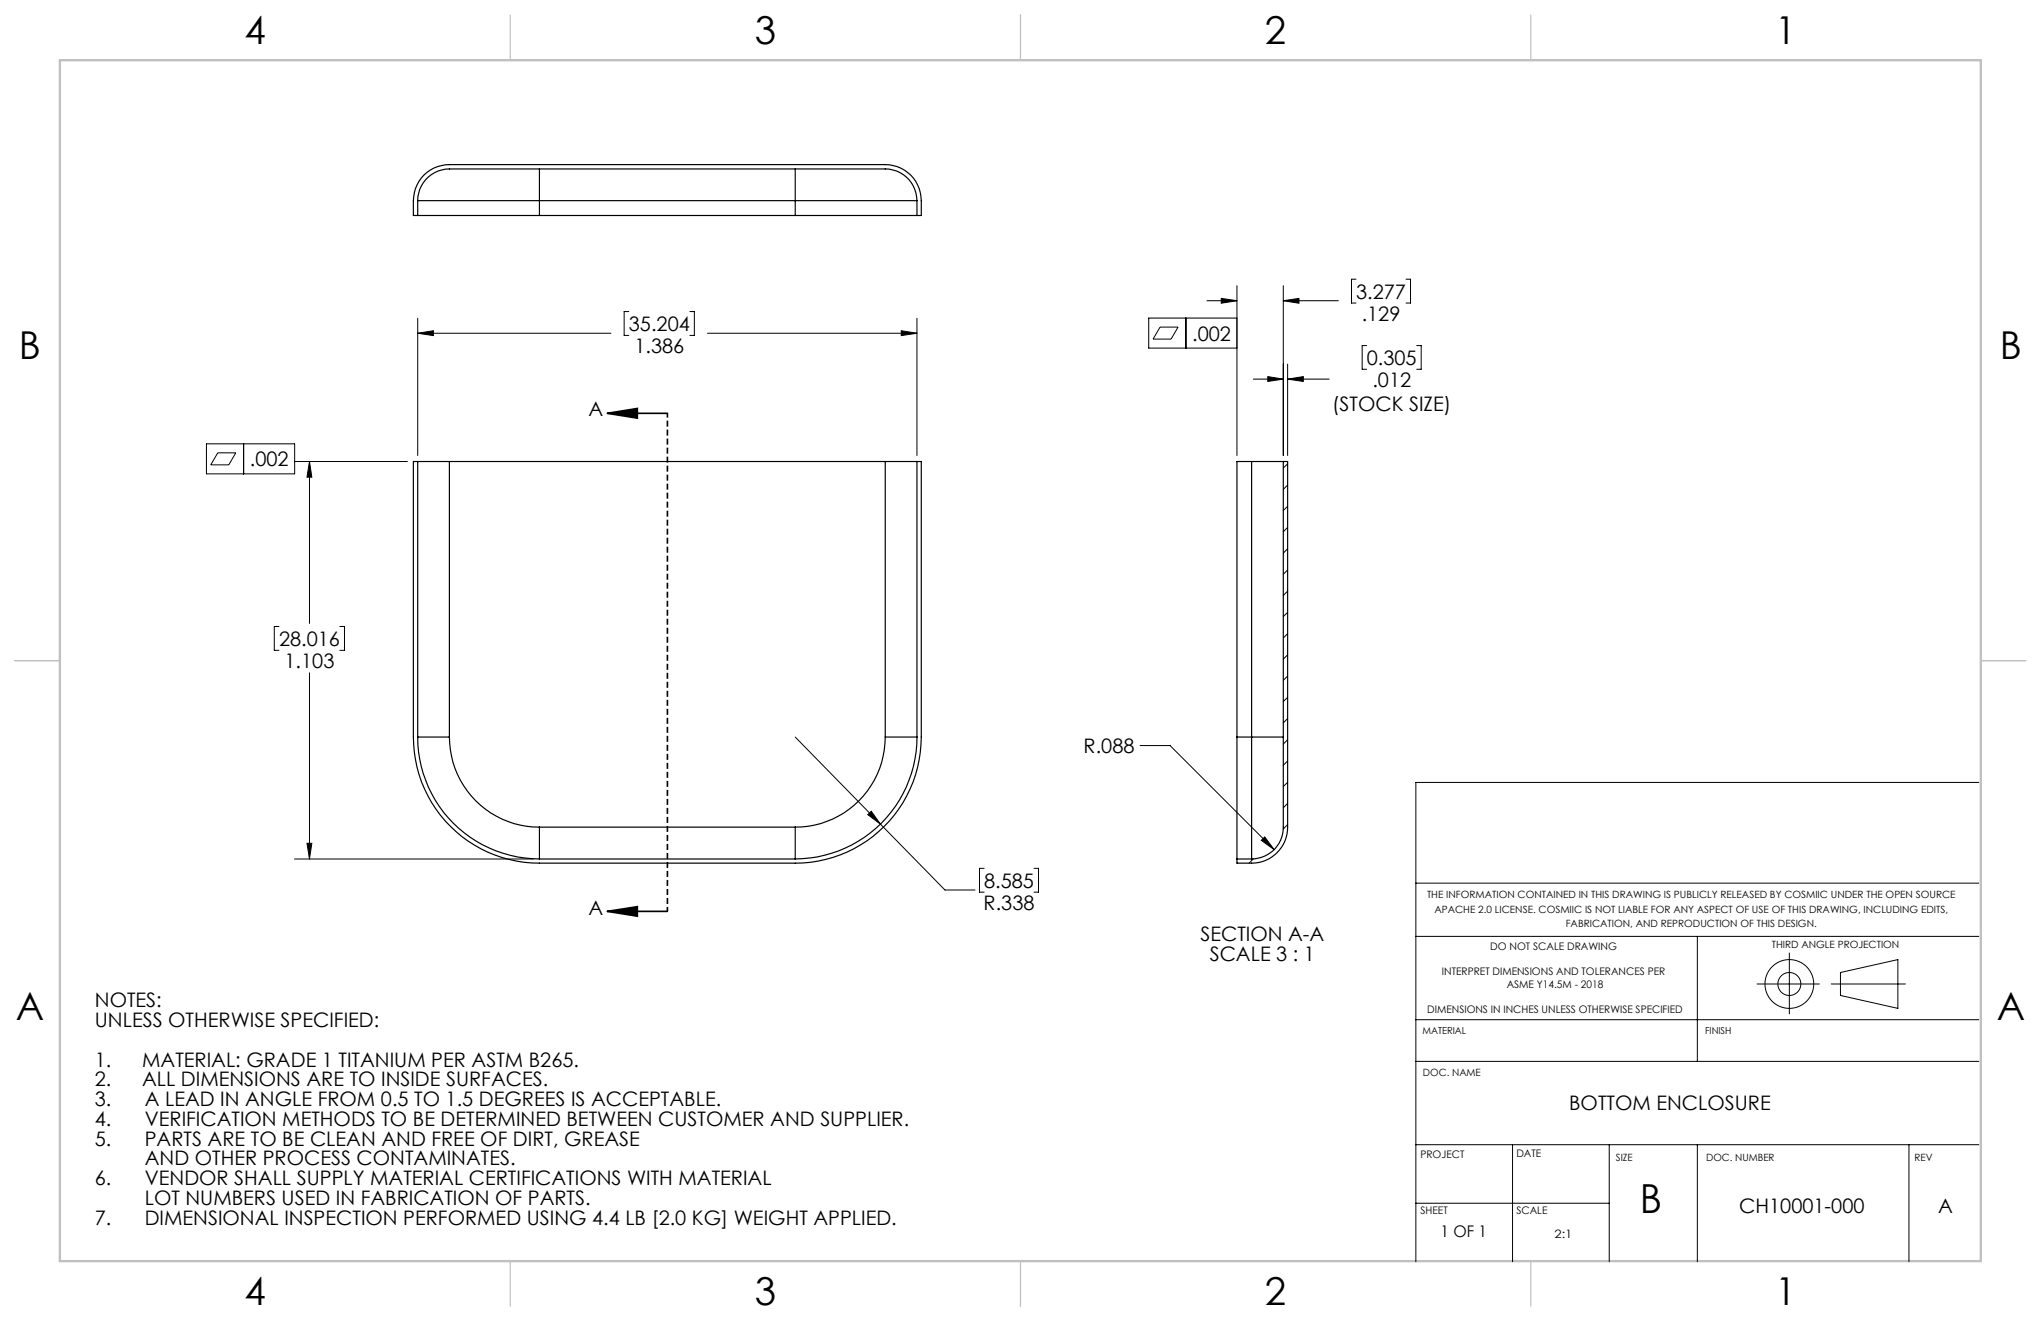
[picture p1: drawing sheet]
<svg xmlns="http://www.w3.org/2000/svg" width="432mm" height="279mm" viewBox="0 0 432 279" stroke-linecap="round" stroke-linejoin="round" font-family="sans-serif">
<defs><g id="words">
<text font-size="8.5" x="347" y="256.6">B</text>
<g font-size="8.1">
<text x="51.7" y="9.3">4</text>
<text x="159.7" y="9.3">3</text>
<text x="267.6" y="9.3">2</text>
<text x="375.6" y="9.3">1</text>
<text x="4" y="76">B</text>
<text x="423.1" y="76">B</text>
<text x="3.3" y="215.7">A</text>
<text x="422.4" y="215.7">A</text>
<text x="51.7" y="276">4</text>
<text x="159.7" y="276">3</text>
<text x="267.6" y="276">2</text>
<text x="375.6" y="276">1</text>
</g>
<g font-size="4.2">
<text x="286.9" y="63.1">3.277</text>
<text x="133" y="70">35.204</text>
<text x="288.1" y="67.9">.129</text>
<text x="134.2" y="74.8">1.386</text>
<text x="252.2" y="72">.002</text>
<text x="289.2" y="77.2">0.305</text>
<text x="290.3" y="81.9">.012</text>
<text x="124.5" y="88.1">A</text>
<text x="281.9" y="87">(STOCK SIZE)</text>
<text x="52.9" y="98.6">.002</text>
<text x="59" y="136.6">28.016</text>
<text x="60.2" y="141.4">1.103</text>
<text x="229.2" y="159.3">R.088</text>
<text x="208.2" y="187.8">8.585</text>
<text x="124.5" y="193.4">A</text>
<text x="208.1" y="192.5">R.338</text>
<text x="254" y="199.1">SECTION A-A</text>
<text x="255.9" y="203.3">SCALE 3 : 1</text>
<text x="20.1" y="213.1">NOTES:</text>
<text x="20.1" y="217.3">UNLESS OTHERWISE SPECIFIED:</text>
<text x="20.1" y="225.6">1.</text>
<text x="30.1" y="225.6">MATERIAL: GRADE 1 TITANIUM PER ASTM B265.</text>
<text x="20.1" y="229.8">2.</text>
<text x="20.1" y="233.9">3.</text>
<text x="30.1" y="229.8">ALL DIMENSIONS ARE TO INSIDE SURFACES.</text>
<text x="30.6" y="233.9">A LEAD IN ANGLE FROM 0.5 TO 1.5 DEGREES IS ACCEPTABLE.</text>
<text x="20.1" y="238.1">4.</text>
<text x="30.6" y="238.1">VERIFICATION METHODS TO BE DETERMINED BETWEEN CUSTOMER AND SUPPLIER.</text>
<text x="332" y="234.9">BOTTOM ENCLOSURE</text>
<text x="20.1" y="242.3">5.</text>
<text x="30.6" y="242.3">PARTS ARE TO BE CLEAN AND FREE OF DIRT, GREASE</text>
<text x="20.1" y="250.6">6.</text>
<text x="30.6" y="250.6">VENDOR SHALL SUPPLY MATERIAL CERTIFICATIONS WITH MATERIAL</text>
<text x="30.6" y="246.5">AND OTHER PROCESS CONTAMINATES.</text>
<text x="30.6" y="254.8">LOT NUMBERS USED IN FABRICATION OF PARTS.</text>
<text x="368" y="256.6">CH10001-000</text>
<text x="410" y="256.6">A</text>
<text x="20.1" y="259">7.</text>
<text x="30.6" y="259">DIMENSIONAL INSPECTION PERFORMED USING 4.4 LB [2.0 KG] WEIGHT APPLIED.</text>
</g>
<text font-size="3.4" x="304.8" y="261.5">1 OF 1</text>
<text font-size="2.4" x="328.9" y="261.8">2:1</text>
<g font-size="2.2">
<text x="315.3" y="201">DO NOT SCALE DRAWING</text>
<text x="305.1" y="206.3">INTERPRET DIMENSIONS AND TOLERANCES PER</text>
<text x="318.8" y="208.9">ASME Y14.5M - 2018</text>
<text x="302" y="214.2">DIMENSIONS IN INCHES UNLESS OTHERWISE SPECIFIED</text>
<text x="300.5" y="245">PROJECT</text>
<text x="320.8" y="244.8">DATE</text>
<text x="300.5" y="256.7">SHEET</text>
<text x="320.8" y="256.7">SCALE</text>
</g>
<g font-size="2.1">
<text x="301.9" y="189.9">THE INFORMATION CONTAINED IN THIS DRAWING IS PUBLICLY RELEASED BY COSMIIC UNDER THE OPEN SOURCE</text>
<text x="303.5" y="193">APACHE 2.0 LICENSE. COSMIIC IS NOT LIABLE FOR ANY ASPECT OF USE OF THIS DRAWING, INCLUDING EDITS,</text>
<text x="331.3" y="196.2">FABRICATION, AND REPRODUCTION OF THIS DESIGN.</text>
<text x="374.8" y="200.5">THIRD ANGLE PROJECTION</text>
<text x="301" y="227.6">DOC. NAME</text>
<text x="341.9" y="245.6">SIZE</text>
<text x="360.9" y="245.6">DOC. NUMBER</text>
<text x="405.1" y="245.6">REV</text>
</g>
<g font-size="2">
<text x="300.9" y="218.6">MATERIAL</text>
<text x="360.7" y="218.6">FINISH</text>
</g>
</g></defs>
<!-- layer: Layer 1 -->
<g fill="none" stroke="#000" stroke-width=".25">
<path d="M114.1 35.7v6.7M168.2 35.7v6.7M88.4 42.4a6.7 6.7 0 0 1 6.7-6.7h92.2a6.7 6.7 0 0 1 6.7 6.7M88.4 45.6h-.9a12.6 12.6 0 0 1 .7-6.5 7.5 7.5 0 0 1 6.9-4.3h92.2a7.6 7.6 0 0 1 7.6 7.6v3.2h-.9M88.4 42.4h25.7M88.4 45.6h25.7M88.4 42.4v3.2M114.1 45.6h54.1M114.1 42.4v3.2M114.1 42.4h54.1M168.2 42.4h25.8M168.2 45.6h25.8"/>
<path d="M168.2 42.4v3.2M194 42.4v3.2M88.4 97.6h-.9v58.3a26.7 26.7 0 0 0 26.6 26.7h54.1a26.7 26.7 0 0 0 26.7-26.7v-58.3h-.9M88.4 97.6h6.7M88.4 97.6v58.3M95.1 97.6h92.2M95.1 97.6v58.3M187.3 97.6h6.7M187.3 97.6v58.3M194 97.6v58.3M264.8 97.6h6.7M264.8 97.6h-3.1v58.3"/>
<path d="M264.8 97.6v58.3M271.5 97.6v77.3a6.7 6.7 0 0 1-6.7 6.8M271.5 97.6h.9v77.3a7.6 7.6 0 0 1-7.6 7.7h-3.1v-.9M88.4 155.9a25.8 25.8 0 0 0 25.7 25.8M88.4 155.9h6.7M95.1 155.9a19 19 0 0 0 19 19M187.3 155.9h6.7M187.3 155.9a19 19 0 0 1-19.1 19M194 155.9a25.8 25.8 0 0 1-25.8 25.8M261.7 155.9v25.8M261.7 155.9h3.1M264.8 155.9v25.8"/>
<path d="M264.8 155.9h6.7M114.1 174.9v6.8M114.1 174.9h54.1M168.2 174.9v6.8M114.1 181.7h54.1M261.7 181.7h3.1"/>
</g>
<g fill="none" stroke="#000" stroke-width=".21">
<path d="M286.9 59.1h-1v5h1M297.5 59.1h.9v5h-.9M88.4 67.3v29M88.4 70.5h40.9M88.4 70.5l3.3-.5v1zM133 65.9h-1v5h1M145.9 65.9h1v5h-1M149.7 70.5h44.3M190.7 70l3.3 .5-3.3 .5zM194 67.3v29M245.4 69.2h3.8l-1.4 2.5h-3.9zM250.9 67.3v6.3"/>
<path d="M255.3 63.6h6.4M258.4 63.1l3.3 .5-3.3 .5zM261.7 67.3h-18.7v6.3h18.7M261.7 60.4v35.9M268.2 79.7l3.3 .5-3.3 .5zM271.5 60.4v35.9M271.5 63.6h11.6M271.5 63.6l3.3-.5v1zM272.4 77v19.3M289.1 73.1h-.9v5h.9M299.7 73.1h1v5h-1M43.7 93.9h18.6v6.3h-18.6z"/>
<path d="M46.1 95.8h3.8l-1.5 2.5h-3.8zM51.5 93.9v6.3M62.3 97.6h23.9M65.5 97.6v34.3M65.5 97.6l.5 3.3h-1.1zM265.1 80.2h6.4M272.4 80.2l3.3-.5v1zM272.4 98.1l-.9 .9M272.4 80.2h8.8M272.4 102.6l-.9 .9M272.4 107.1l-.9 .9M272.4 111.5l-.9 1"/>
<path d="M272.4 116.1l-.9 .9M59 132.5h-1v5h1M71.9 132.5h1v5h-1M272.4 120.5l-.9 1M272.4 125l-.9 .9M272.4 129.5l-.9 .9M272.4 134l-.9 .9M272.4 138.5l-.9 .9M65.5 142.3v39.4M168.2 155.9l31.7 32.3h6.4M241.2 157.7h6.3l22.1 22M272.4 143l-.9 .9"/>
<path d="M272.4 147.5l-.9 .9M272.4 152l-.9 .9M272.4 156.5l-.9 .9M64.9 178.4h1.1l-.5 3.3zM183.6 172.3l.7-.7 2 2.7zM266.8 177.7l.8-.7 2 2.7zM272.4 160.9l-.9 1M272.4 165.5l-.9 .9M272.4 169.9l-.9 1M272.4 174.4l-.9 .9M418.6 165.5h-119.1v101.4M62.3 181.7h50.6"/>
<path d="M208.2 183.7h-1v5h1M218.8 183.7h.9v5h-.9M265.2 181.6l-.9 1M299.5 186.8h119.1M299.5 198.1h119.1M359.1 198.1v26.4M299.5 215.7h119.1M371.7 208.1h13.2M378.6 201.6v12.8M387.4 208.1h15.7M389.4 205.7l12.1-2.7v10.3l-12.1-2.8zM299.5 224.5h119.1"/>
<path d="M299.5 242.1h119.1M299.5 254.5h41M320 242.1v24.8M340.5 242.1v24.8M359.1 242.1v24.8M403.9 242.1v24.8"/>
<circle cx="378.6" cy="208.1" r="2.43"/>
<circle cx="378.6" cy="208.1" r="5.2"/>
</g>
<path d="M128.5 87.4l6.3-1v2zM128.5 87.4h12.7M128.5 192.8l6.3-1v2zM128.5 192.8h12.7" fill="none" stroke="#000" stroke-width=".35"/>
<path d="M141.2 87.4v105.4" fill="none" stroke="#000" stroke-width=".35" stroke-dasharray="1.3 .6" stroke-dashoffset=".3" stroke-linecap="butt"/>
<path d="M108 3.2v9.5M215.9 3.2v9.5M323.8 3.2v9.5M3.1 139.7h9.6M419.1 139.7h9.5M108 266.7v9.6M215.9 266.7v9.6M323.8 266.7v9.6" fill="none" stroke="#c0c0c0" stroke-width=".25"/>
<path d="M12.7 12.7h406.4v254h-406.4z" fill="none" stroke="#c0c0c0" stroke-width=".5"/>
<g fill="#000">
<path d="M65.5 97.6l.5 3.3h-1.1zM64.9 178.4h1.1l-.5 3.3zM88.4 70.5l3.3-.5v1zM190.7 70l3.3 .5-3.3 .5zM183.6 172.3l2.7 2-2-2.7zM258.4 63.1l3.3 .5-3.3 .5zM271.5 63.6l3.3-.5v1zM266.8 177.7l2.8 2-2-2.7zM268.2 79.7l3.3 .5-3.3 .5zM272.4 80.2l3.3-.5v1z"/>
<path d="M128.5 87.4l6.3-1v2zM128.5 192.8l6.3-1v2z"/>
</g>
<use href="#words"/>
</svg>
